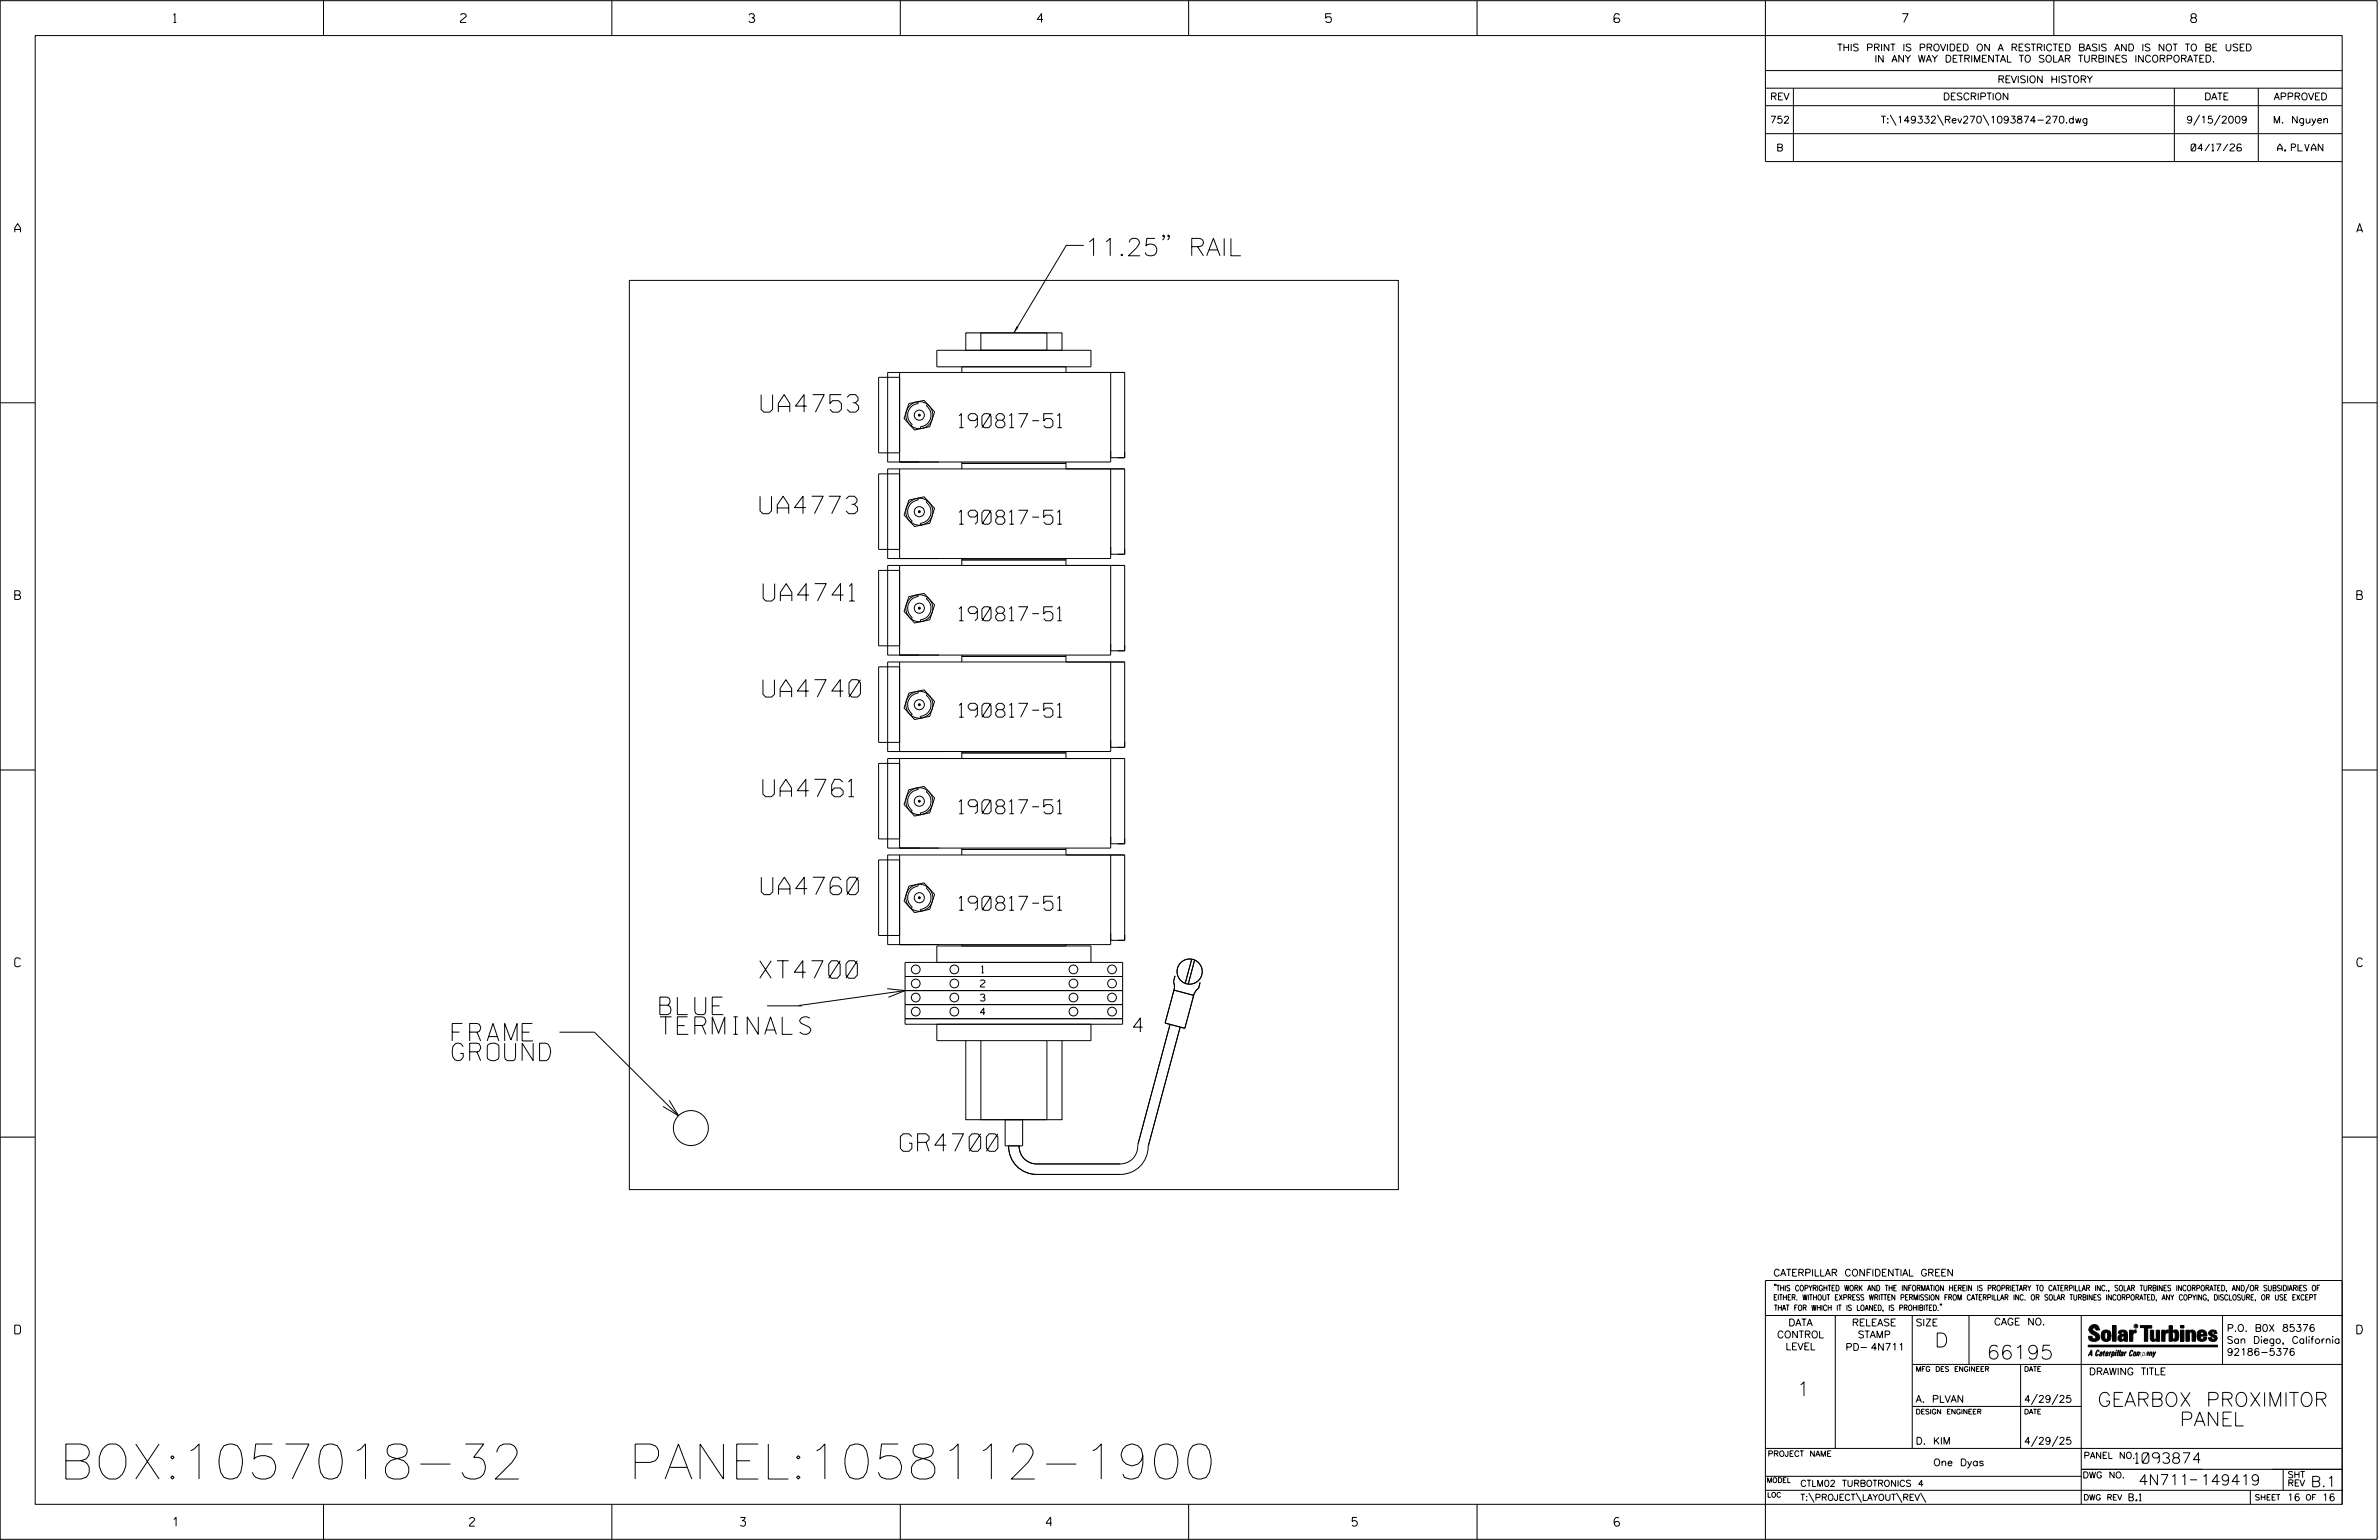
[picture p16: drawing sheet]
<svg xmlns="http://www.w3.org/2000/svg" width="864mm" height="559mm" viewBox="0 0 864 559" stroke-linecap="round" stroke-linejoin="round" font-family="sans-serif">
<defs><g id="words">
<g font-size="12.7">
<text x="21.5" y="536.7">BOX:1057018-32</text>
<text x="215.2" y="536.7">PANEL:1058112-1900</text>
</g>
<g font-size="6.3">
<text x="393.6" y="92.8">11.25&quot; RAIL</text>
<text x="276.3" y="149.5">UA4753</text>
<text x="275.9" y="186.4">UA4773</text>
<text x="277" y="218.1">UA4741</text>
<text x="277" y="253">UA4740</text>
<text x="276.9" y="289.1">UA4761</text>
<text x="276.4" y="324.6">UA4760</text>
<text x="275.8" y="355">XT4700</text>
<text x="239.5" y="368.2">BLUE</text>
<text x="164.2" y="377.7">FRAME</text>
<text x="239.5" y="375.3">TERMINALS</text>
<text x="164.2" y="384.9">GROUND</text>
<text x="326.9" y="417.7">GR4700</text>
</g>
<g font-size="5.1">
<text x="348.2" y="155.2">190817-51</text>
<text x="348.2" y="190.2">190817-51</text>
<text x="348.2" y="225.2">190817-51</text>
<text x="348.2" y="260.3">190817-51</text>
<text x="348.2" y="295.3">190817-51</text>
<text x="348.2" y="330.3">190817-51</text>
<text x="411.5" y="374.5">4</text>
<text x="702.3" y="488.8">D</text>
<text x="721.2" y="493.2">66195</text>
<text x="652.2" y="506.5">1</text>
<text x="761.4" y="510.3">GEARBOX PROXIMITOR</text>
<text x="791.3" y="517.4">PANEL</text>
</g>
<g font-size="3.8">
<text x="775.1" y="531">1093874</text>
<text x="776.3" y="538.9">4N711</text>
<text x="798.8" y="538.9">149419</text>
<text x="838.8" y="539.5">B.1</text>
</g>
<g font-size="3.2">
<text x="63" y="8.2">1</text>
<text x="167.2" y="8.2">2</text>
<text x="271.8" y="8.2">3</text>
<text x="376.5" y="8.2">4</text>
<text x="481.2" y="8.2">5</text>
<text x="690.6" y="8.2">7</text>
<text x="795.3" y="8.2">8</text>
<text x="5.4" y="84.3">A</text>
<text x="855.5" y="84.3">A</text>
<text x="5.4" y="217.5">B</text>
<text x="855.6" y="217.5">B</text>
<text x="5.4" y="350.8">C</text>
<text x="855.6" y="350.8">C</text>
<text x="5.4" y="484">D</text>
<text x="855.6" y="484">D</text>
<text x="62.8" y="553.8">1</text>
<text x="170.4" y="553.8">2</text>
<text x="268.8" y="553.8">3</text>
<text x="379.8" y="553.8">4</text>
<text x="490.8" y="553.8">5</text>
<text x="585.9" y="553.8">6</text>
</g>
<g font-size="2.5">
<text x="666.9" y="18.5">THIS PRINT IS PROVIDED ON A RESTRICTED BASIS AND IS NOT TO BE USED</text>
<text x="680.5" y="22.6">IN ANY WAY DETRIMENTAL TO SOLAR TURBINES INCORPORATED.</text>
<text x="725.1" y="30">REVISION HISTORY</text>
<text x="642.6" y="36.3">REV</text>
<text x="705.3" y="36.3">DESCRIPTION</text>
<text x="800.2" y="36.3">DATE</text>
<text x="825.4" y="36.3">APPROVED</text>
<text x="642.5" y="44.7">752</text>
<text x="682.8" y="44.7">T:\149332\Rev270\1093874-270.dwg</text>
<text x="793.7" y="44.7">9/15/2009</text>
<text x="825.1" y="44.7">M. Nguyen</text>
<text x="644.8" y="54.8">B</text>
<text x="795.4" y="54.8">04/17/26</text>
<text x="826.8" y="54.8">A. PLVAN</text>
<text x="356.3" y="353">1</text>
<text x="355.9" y="358.1">2</text>
<text x="355.9" y="363.2">3</text>
<text x="355.9" y="368.3">4</text>
<text x="643.8" y="463">CATERPILLAR CONFIDENTIAL GREEN</text>
<text x="645.1" y="485.5">CONTROL</text>
<text x="649.2" y="481.1">DATA</text>
<text x="672.3" y="481.1">RELEASE</text>
<text x="674.4" y="485.5">STAMP</text>
<text x="695.4" y="481.1">SIZE</text>
<text x="723.8" y="480.8">CAGE NO.</text>
<text x="808.4" y="483.1">P.O. B0X 85376</text>
<text x="648.2" y="489.8">LEVEL</text>
<text x="669.9" y="490">PD- 4N711</text>
<text x="808.4" y="487.5">San Diego, California</text>
<text x="808.4" y="491.8">92186-5376</text>
<text x="758.3" y="498.9">DRAWING TITLE</text>
<text x="695.4" y="508.9">A. PLVAN</text>
<text x="734.8" y="508.9">4/29/25</text>
<text x="695.4" y="524.1">D. KIM</text>
<text x="734.8" y="524.1">4/29/25</text>
<text x="701.8" y="531.9">One Dyas</text>
<text x="772.8" y="544.6">B.1</text>
<text x="830.2" y="544.6">16</text>
<text x="842.9" y="544.6">16</text>
</g>
<g font-size="2.3">
<text x="756.4" y="529.2">PANEL NO.</text>
<text x="653.5" y="539.4">CTLM02 TURBOTRONICS 4</text>
<text x="756" y="536.3">DWG NO.</text>
<text x="830.4" y="539.3">REV</text>
<text x="830.4" y="536.2">SHT</text>
<text x="653.5" y="544.5">T:\PROJECT\LAYOUT\REV\</text>
</g>
<g font-size="2">
<text x="643.8" y="468.4">&quot;THIS COPYRIGHTED WORK AND THE INFORMATION HEREIN IS PROPRIETARY TO CATERPILLAR INC., SOLAR TURBINES INCORPORATED, AND/OR SUBSIDIARIES OF</text>
<text x="643.8" y="471.8">EITHER. WITHOUT EXPRESS WRITTEN PERMISSION FROM CATERPILLAR INC. OR SOLAR TURBINES INCORPORATED, ANY COPYING, DISCLOSURE, OR USE EXCEPT</text>
<text x="644" y="475.6">THAT FOR WHICH IT IS LOANED, IS PROHIBITED.&quot;</text>
<text x="641.7" y="528.5">PROJECT NAME</text>
<text x="756.3" y="544.3">DWG REV</text>
<text x="818.5" y="544.3">SHEET</text>
<text x="836.9" y="544.3">OF</text>
</g>
<g font-size="1.8">
<text x="695.4" y="497.6">MFG DES ENGINEER</text>
<text x="734.8" y="497.6">DATE</text>
<text x="695.4" y="513.1">DESIGN ENGINEER</text>
<text x="734.8" y="513.1">DATE</text>
<text x="641.3" y="538">MODEL</text>
<text x="641.5" y="543.3">LOC</text>
</g>
<text font-size=".9" x="775.1" y="481.7">R</text>
</g></defs>
<g fill="none" stroke="#000" stroke-width=".36">
<path d="M.1 .2h862.8v558.4h-862.8zM12.8 12.9h837.4v533h-837.4zM117.4 .2v12.7M222.1 .2v12.7M326.8 .2v12.7M431.5 .2v12.7M536.2 .2v12.7M587.9 5.5l-.5-.5h-1l-.5 1v1.7l.5 .4h1l.6-.4v-.6l-.6-.5h-1l-.5 .5M640.9 .2v58.4h209.3M745.6 .2v12.7M640.9 25.6h209.3M640.9 32h209.3"/>
<path d="M640.9 38.3h209.3M651 32v26.6M789.3 32v26.6M819.8 32v26.6M640.9 48.5h209.3M686.2 41.7l2.1 3.8M703.3 41.7l2.2 3.8M719.9 41.7l2.1 3.8M798.5 41.7l-2.2 3.8M806 41.7l-2.2 3.8M393.4 89h-6.3l-19 31.8M422.7 85.6l-.4 .3-.3-.3 .3-.3 .4 .3v.6l-.7 .9"/>
<path d="M424.5 85.6l-.4 .3-.2-.3 .2-.3 .4 .3v.6l-.6 .9M228.5 101.7h279.1v330h-279.1zM326.6 136.9h-7.7v27.4h7.7M326.6 135.1v32.5M340.1 127.1h55.9v6h-55.9zM349.1 133.1v2M350.6 120.8h34.9v6.3h-34.9zM356.1 120.8h23.9v6.3h-23.9zM387 133.1v2M403.2 135.1v32.5h-81v-32.5h86.1v31h-5.1M.1 146.2h12.7M329.9 146.4l5.6-1.1 3.8 4.2-1.8 5.3-5.5 1.2-3.8-4.2z"/>
<path d="M333.3 145.8v.6a4.2 4.2 0 0 0-3.7 3.1 4.2 4.2 0 0 0 1.6 4.5l-.4 .6M336.7 146.7l-.4 .5a4.2 4.2 0 0 1 1.5 4.6 4.2 4.2 0 0 1-3.7 3.1l.1 .6M850.2 146.2h12.7M326.6 171.9h-7.7v27.5h7.7M326.6 170.1v32.6M349.1 167.6v2.5M349.1 168.1h37.9M387 167.6v2.5M403.2 170.1v32.6h-81v-32.6h86.1v31h-5.1M329.9 181.5l5.6-1.2 3.8 4.2-1.8 5.4-5.5 1.2-3.8-4.2zM333.3 180.8v.6a4.3 4.3 0 0 0-3.7 3.1 4.3 4.3 0 0 0 1.6 4.6l-.4 .5M336.7 181.8l-.4 .5a4.2 4.2 0 0 1 1.5 4.5 4.2 4.2 0 0 1-3.7 3.1l.1 .6"/>
<path d="M326.6 207h-7.7v27.4h7.7M326.6 205.2v32.5M329.9 216.5l5.6-1.2 3.8 4.2-1.8 5.4-5.5 1.2-3.8-4.2zM333.3 215.8v.7a4.3 4.3 0 0 0-3.7 3 4.3 4.3 0 0 0 1.6 4.6l-.4 .5M336.7 216.8l-.4 .5a4.2 4.2 0 0 1 1.5 4.6 4.2 4.2 0 0 1-3.7 3l.1 .7M349.1 202.7v2.5M349.1 203.2h37.9M387 202.7v2.5M403.2 205.2v32.5h-81v-32.5h86.1v30.9h-5.1M349.1 237.7v2.5M349.1 238.2h37.9M387 237.7v2.5"/>
<path d="M326.6 242h-7.7v27.4h7.7M326.6 240.2v32.5M329.9 251.5l5.6-1.2 3.8 4.2-1.8 5.4-5.5 1.2-3.8-4.2zM333.3 250.8v.7a4.2 4.2 0 0 0-3.7 3.1 4.2 4.2 0 0 0 1.6 4.5l-.4 .5M336.7 251.8l-.4 .5a4.2 4.2 0 0 1 1.5 4.6 4.2 4.2 0 0 1-3.7 3l.1 .7M403.2 240.2v32.5h-81v-32.5h86.1v31h-5.1M.1 279.4h12.7M326.6 277h-7.7v27.4h7.7M326.6 275.2v32.5M349.1 272.7v2.5M349.1 273.2h37.9M387 272.7v2.5"/>
<path d="M403.2 275.2v32.5h-81v-32.5h86.1v31h-5.1M850.2 279.4h12.7M329.9 286.5l5.6-1.1 3.8 4.2-1.8 5.3-5.5 1.2-3.8-4.2zM333.3 285.9v.6a4.2 4.2 0 0 0-3.7 3.1 4.2 4.2 0 0 0 1.6 4.5l-.4 .5M336.7 286.8l-.4 .5a4.2 4.2 0 0 1 1.5 4.6 4.2 4.2 0 0 1-3.7 3.1l.1 .6M326.6 312h-7.7v27.4h7.7M326.6 310.2v32.6M349.1 307.7v2.5M349.1 308.2h37.9M387 307.7v2.5M403.2 310.2v32.6h-81v-32.6h86.1v31h-5.1M329.9 321.6l5.6-1.2 3.8 4.2-1.8 5.4-5.5 1.2-3.8-4.2z"/>
<path d="M333.3 320.9v.6a4.3 4.3 0 0 0-3.7 3.1 4.3 4.3 0 0 0 1.6 4.5l-.4 .6M336.7 321.8l-.4 .6a4.2 4.2 0 0 1 1.5 4.5 4.2 4.2 0 0 1-3.7 3.1l.1 .6M322.1 358.7l6.4 .7-6 2.5M328.5 349.2h79v22.5h-79zM328.5 354.3h79M349.1 342.8v.5M387 342.8v.5M396 349.2v-5.9h-55.9v5.9M407.5 359.4h-79l-38.6 5.5M426.2 359.3l7.1 1.9-3.2 11.9-7.2-1.9zM426.5 354.1l-.5 2.1 .3 1.8-.3 1.7M432.6 348.1l-2.4 8.7"/>
<path d="M433.7 348.4l-2.4 8.7M435.6 356.5l-.5 2.1-1.3 1.3-.6 1.8M203.1 374.5h12.7l30.5 30.3M278.5 365h12.6M328.5 369.6h79M328.5 364.5h79M350.6 377.6v28.7h34.9v-28.7M356.1 377.6v28.7h23.9v-28.7M396 371.7v5.9h-55.9v-5.9M424.7 371.7l-11.6 43.3a6.7 6.7 0 0 1-6.5 7.3h-30.3a6.3 6.3 0 0 1-6.3-6.5M428.4 372.7l-11.6 43.3a10.1 10.1 0 0 1-10.2 10.2h-30.3a10.1 10.1 0 0 1-10.2-10.4M242.9 399.2l3.4 5.6-5.6-3.3"/>
<path d="M.1 412.6h12.7M364.9 406.3h6.3v9.5h-6.3zM850.2 412.6h12.7M640.9 477.3h209.3M644.2 466.1l-.1 .4M644.7 466.1l-.2 .4M666.2 477.3v48.3M694.2 477.3v48.3M704.4 473.3l-.1 .4M704.8 473.3l-.1 .4M714.8 477.3v17.8M755.5 477.3v68.6"/>
<path d="M806.8 477.3v17.8M816.5 466l-1.4 3.1M850.2 464.6h-209.3v94M850.2 464.8v81.1M694.2 495.1h156M733.5 495.1v30.5M758.6 481.4a2.02 2.02 0 0 1 3.1-.1l.5 1.3h-1.3l-.2-.6-.4-.2-.6 .1-.1 .4 .4 .7a2.46 2.46 0 0 1 2.2 2.9 2.83 2.83 0 0 1-3.8 .3l-.3-1.3h1.3l.2 .7 .6 .3 .5-.2 .2-.5-.4-.6-1.9-1.2-.4-.9zM759.2 491.3h-.7l.7-1.2v1.9h.2l-.1-2.1-1.3 2.1 .5-.5h.7M761.3 490l.3-.2 .4 .3-.1 .3-.3-.4-.4 .3-.3 1.6h.4l.4-.5-.3 .6-.4 .1-.3-.4zM762.6 490.6l.5-.1-.1 1.4h-.9a.74 .74 0 0 1 .9-.8l-.3 .7-.5 .1 .2-.5 .6-.2v-.5l-.7 .2zM763 483.2a2.17 2.17 0 0 1 3.1 0l.3 1.4-.3 1.5a2.17 2.17 0 0 1-3.1 0l-.3-1.5zM763.6 490.5l.4-.4 .2 .6h-.3l-.3 .9 .2 .4-.3-.1z"/>
<path d="M764.1 483.7l.5-.4 .4 .3v2.2l-.4 .2-.5-.2zM764.6 491.1l.6 .2v-.7l-.4-.1-.4 .6-.1 .8h.6M764.6 491.1l-.1 .8h.4M764.6 482.6v.8M764.8 490.7l.4 .1v.3h-.6zM765 491.5l-.1 .4zM766 490.5l-.5 1.5zM766 490.8l.4-.3-.4 .4M766.9 481h1.3v5.7h-1.3zM767 490.8l.5 .1-.3 .8-.4 .2zM767.3 490.5h-.5l-.5 2M767.3 490.5a.8 .8 0 0 1 .2 1 .8 .8 0 0 1-.9 .4l-.1 .6"/>
<path d="M767.3 490.5l-.1 .2M768.1 490.5l-.4 1.5zM768.2 489.9h.3l-.1 .2h-.2zM769 489.9l-.5 2.1zM769.7 489.9l-.6 2.1zM770.1 491.4l.5-.3-.5 .8zM770.4 491.9h.1M770.6 491.1l.1-.4-.7 .2 .1-.3 .6-.1 .2 .3-.5 1.1M770.6 491.1a.74 .74 0 0 0-.8 .8h.6M771 484.8h-.7l-.3 .6 .4 .7 .5-.3 .1-2.4h-.8l-.1 .4h-1.2a1.71 1.71 0 0 1 1.8-1.3 1.71 1.71 0 0 1 1.6 1.4v2.8h-1.1l-.1-.6M771 484.2l-1.5 .1a1.41 1.41 0 0 0 0 2.4l.5 .1 1.1-.7M771.2 486.1h-.1"/>
<path d="M771.4 490.5l.1 .3 .4-.3-.9 1.5zM771.5 490.8h.1M773 482.7h1.2v.5l.5-.5 .7-.1v1h-.6l-.5 .4-.1 2.7h-1.2zM773.3 490.3l.6-.4 .4 .2-.1 .4-.3-.4a1.28 1.28 0 0 0-.5 1.8l.6-.4-.1 .4-.8 .1zM774.7 490.8l.5-.3a.88 .88 0 0 1 .2 .9 .88 .88 0 0 1-.7 .7l-.2-.2zM774.8 490.9h.5l-.3 1h-.3l-.2-.2zM775.2 490.5l-.1 .2M776.8 481h4.3v.9h-1.5v4.8h-1.3M776.8 490.6l-.8 .2v-.3l-.4 1.5 .8-1.3v1.3l.3-1.2M779.3 491.1h.4M779.6 490.5h.3l-.3 1.4M779.6 490.7h.2l-.1 .4"/>
<path d="M779.7 491.1l-.1 .4M779.7 491.1l-.4 .2M780.1 492l.4-1.5 .1 .3 .3-.3 .3 .2-.3 1.3v-1.3l-.7 1.3M780.6 482.7h1.2v2.7l.1 .4 .4 .3 .4-.7v-2.7h1.2l.1 4h-1.3v-.5l-1.1 .6-.7-.3-.3-.7zM781.6 492.5l1-2-.8 1.3-.2-1.3-.2 2M784.7 482.7h1.2v.5l.5-.5 .7-.1v1h-.5l-.6 .4-.1 2.7h-1.2zM787.4 481h1.2v2a1.4 1.4 0 0 1 2.2 .2l.1 1.4-.4 1.9-1.5 .1-.4-.5v-1l.5 .9 .5-.3v-2.1l-.5-.4-.5 .7v2.8h-1.2zM791.5 482.7h1.3v4h-1.3zM791.5 481h1.3v.9h-1.3zM793.5 482.7h1.3v.4l.7-.5 1.1 .2 .4 .6v3.3h-1.2l-.3-3.4-.7 .2v3.2h-1.3zM794.8 483.1h.1M797.7 483.2a1.92 1.92 0 0 1 2.4-.5 1.92 1.92 0 0 1 1 2.1h-2.3v.8l.6 .5 .5-.3v-.5h1.2a1.83 1.83 0 0 1-2.1 1.4 1.83 1.83 0 0 1-1.5-2.1z"/>
<path d="M798.8 484.2v.6M799.1 483.4h.6l.2 .8h-1.1zM804.6 482.9a1.84 1.84 0 0 0-2.9 .8 3.3 3.3 0 0 0 2.2 1.9l-.5 .5-.4-.3-.1-.4h-1.2l.1 .6a1.92 1.92 0 0 0 2.9 .4M804.9 483.8h-1.2l-.2-.6-.5 .1-.1 .3 .1 .3 1.8 .9M805.1 488.1h-47.1v.6h47.1M694.2 510.3h61.3M739.6 505.8l-2.2 3.9M747.1 505.8l-2.2 3.9M640.9 525.6h209.2M640.9 535.7h114.6M739.6 521.1l-2.2 3.8M747.1 521.1l-2.2 3.8"/>
<path d="M755.5 533.2h94.7M795 537h2.6M828.8 533.2v7.6M117.4 545.9v12.7M222.1 545.9v12.7M326.8 545.9v12.7M431.5 545.9v12.7M536.2 545.9v12.7M640.9 540.8h209.3M656.6 541.7l2 3.5M673.8 541.7l1.9 3.5M688.4 541.7l2 3.5"/>
<path d="M697.2 541.7l1.9 3.5M816.9 541v4.9"/>
<circle cx="333.7" cy="150.6" r=".36"/>
<circle cx="333.7" cy="150.6" r="1.84"/>
<circle cx="333.7" cy="150.6" r="4.9"/>
<circle cx="333.7" cy="185.7" r=".35"/>
<circle cx="333.7" cy="185.7" r="1.83"/>
<circle cx="333.7" cy="185.7" r="4.9"/>
<circle cx="333.7" cy="220.7" r=".36"/>
<circle cx="333.7" cy="220.7" r="4.9"/>
<circle cx="333.7" cy="220.7" r="1.83"/>
<circle cx="333.7" cy="255.7" r="4.9"/>
<circle cx="333.7" cy="255.7" r="1.83"/>
<circle cx="333.7" cy="255.7" r=".35"/>
<circle cx="333.7" cy="290.7" r=".36"/>
<circle cx="333.7" cy="290.7" r="1.84"/>
<circle cx="333.7" cy="290.7" r="4.9"/>
<circle cx="333.7" cy="325.8" r=".36"/>
<circle cx="333.7" cy="325.8" r="1.83"/>
<circle cx="333.7" cy="325.8" r="4.9"/>
<circle cx="332.4" cy="351.8" r="1.59"/>
<circle cx="332.4" cy="356.9" r="1.59"/>
<circle cx="346.4" cy="351.8" r="1.59"/>
<circle cx="346.4" cy="356.9" r="1.59"/>
<circle cx="389.7" cy="351.8" r="1.59"/>
<circle cx="389.7" cy="356.9" r="1.59"/>
<circle cx="403.7" cy="351.8" r="1.59"/>
<circle cx="403.7" cy="356.9" r="1.59"/>
<circle cx="431.8" cy="352.5" r="4.6"/>
<circle cx="332.4" cy="367.1" r="1.59"/>
<circle cx="332.4" cy="362" r="1.58"/>
<circle cx="346.4" cy="367.1" r="1.59"/>
<circle cx="346.4" cy="362" r="1.58"/>
<circle cx="389.7" cy="367.1" r="1.59"/>
<circle cx="389.7" cy="362" r="1.59"/>
<circle cx="403.7" cy="367.1" r="1.59"/>
<circle cx="403.7" cy="362" r="1.59"/>
<circle cx="250.8" cy="409.3" r="6.3"/>
<circle cx="775.4" cy="481.2" r=".69"/>
</g>
<g fill="#000">
<path d="M369 118.4l.7 .4-1.6 2zM768.1 490.5l-.4 1.5zM768.2 489.9h.3l-.1 .2h-.2zM769 489.9l-.5 2.1zM769.7 489.9l-.6 2.1zM791.5 481h1.3v.9h-1.3zM791.5 482.7h1.3v4h-1.3zM758 488.1h47.1v.6h-47.1z"/>
<path d="M759.2 489.9l-1.2 2.1 .5-.5h.7v.5h.2zM759.2 490.1v1.2h-.7z" fill-rule="evenodd"/>
<path d="M758.6 481.4a2.02 2.02 0 0 1 3.1-.1l.5 1.3h-1.3l-.2-.6-.4-.2-.6 .1-.1 .4 .4 .7a2.46 2.46 0 0 1 2.2 2.9 2.83 2.83 0 0 1-3.8 .3l-.3-1.3h1.3l.2 .7 .6 .3 .5-.2 .2-.5-.4-.6-1.9-1.2-.4-.9z" fill-rule="evenodd"/>
<path d="M761.3 490l.3-.2 .4 .3-.1 .3-.3-.4-.4 .3-.3 1.6h.4l.4-.5-.3 .6-.4 .1-.3-.4z" fill-rule="evenodd"/>
<path d="M762.6 490.6l.5-.1-.1 1.4h-.9a.74 .74 0 0 1 .9-.8l-.6 .3-.2 .5 .5-.1 .3-.6v-.5l-.7 .2z" fill-rule="evenodd"/>
<path d="M763.6 490.5l.4-.4 .2 .6h-.3l-.3 .9 .2 .4-.3-.1z" fill-rule="evenodd"/>
<path d="M764.8 490.5l.5 .3-.1 .5h-.6l.6-.2v-.3l-.4-.1-.3 1.2h.4l.3-.4-.6 .6-.3-.2v-.4z" fill-rule="evenodd"/>
<path d="M763 483.2a2.17 2.17 0 0 1 3.1 0l.3 1.4-.3 1.5a2.17 2.17 0 0 1-3.1 0l-.3-1.5zM764.1 483.7v2.1l.5 .2 .4-.2v-2.2l-.4-.3z" fill-rule="evenodd"/>
<path d="M766 490.5v.3l.4-.1-.4 .2-.5 1.1z" fill-rule="evenodd"/>
<path d="M766.8 490.5l-.5 2 .3-.6a.71 .71 0 0 0 .9-.5 .71 .71 0 0 0-.4-.9zM767 490.8l.5 .1-.3 .8-.4 .2z" fill-rule="evenodd"/>
<path d="M766.9 481h1.3v5.7h-1.3z" fill-rule="evenodd"/>
<path d="M770.1 490.6l.6-.1 .2 .3-.4 1.2-.5 .1-.2-.5 .3-.5h.5l-.7 .5v.3l.4-.1 .4-.9-.5-.2-.2 .2z" fill-rule="evenodd"/>
<path d="M769.4 482.8l-.5 1h1.2l.1-.4h.8v.8l-1.5 .1a1.41 1.41 0 0 0 0 2.4l.5 .1 1.1-.7 .1 .6h1.1v-2.8a1.79 1.79 0 0 0-2.4-1.2zM770.3 484.8h.7l-.1 1-.5 .3-.4-.7z" fill-rule="evenodd"/>
<path d="M771.4 490.5l.1 .3 .4-.3-.9 1.5z" fill-rule="evenodd"/>
<path d="M773 482.7h1.2v.5l.5-.5 .7-.1v1h-.6l-.5 .4-.1 2.7h-1.2z" fill-rule="evenodd"/>
<path d="M773.3 490.3l.6-.4 .4 .2-.1 .4-.3-.4a1.28 1.28 0 0 0-.5 1.8l.6-.4-.3 .5h-.6z" fill-rule="evenodd"/>
<path d="M774.7 490.8l-.2 1.1h.7a.96 .96 0 0 0 0-1.4zM774.8 490.9h.5l-.1 .6-.5 .4-.2-.2z" fill-rule="evenodd"/>
<path d="M776 490.5v.3l.4-.3 .2 .3 .7-.2-.3 1.4v-1.3l-.6 1.3v-1.3l-.8 1.3z" fill-rule="evenodd"/>
<path d="M776.8 481h4.3v.9h-1.5v4.8h-1.3v-4.8h-1.5z" fill-rule="evenodd"/>
<path d="M777.9 490.5l-.5 2 .3-.6a.71 .71 0 0 0 .9-.5 .71 .71 0 0 0-.4-.9zM778.1 490.8l.3-.1 .1 .4-.5 .8-.2-.5z" fill-rule="evenodd"/>
<path d="M779.3 490.6l.6-.1-.3 1.5-.7-.1a.67 .67 0 0 1 .8-.8l-.6 .3-.1 .5 .4-.1 .4-.9-.4-.2-.3 .2z" fill-rule="evenodd"/>
<path d="M780.5 490.5l.1 .3 .3-.3 .3 .2-.3 1.3v-1.3l-.8 1.3z" fill-rule="evenodd"/>
<path d="M780.6 482.7h1.2v2.7l.1 .4 .4 .3 .4-.7v-2.7h1.2l.1 4h-1.3v-.5l-1.1 .6-.7-.3-.3-.7z" fill-rule="evenodd"/>
<path d="M781.6 490.5l.2 1.3 .8-1.3-1.2 2z" fill-rule="evenodd"/>
<path d="M784.7 482.7h1.2v.5l.5-.5 .7-.1v1h-.5l-.6 .4-.1 2.7h-1.2z" fill-rule="evenodd"/>
<path d="M787.4 481h1.2v2a1.4 1.4 0 0 1 2.2 .2l.1 1.4-.4 1.9-1.5 .1-.4-.5v-1l.5 .9 .5-.3v-2.1l-.5-.4-.5 .7v2.8h-1.2z" fill-rule="evenodd"/>
<path d="M793.5 482.7h1.3v.4a1.29 1.29 0 0 1 2.2 .3v3.3h-1.2l-.3-3.4-.7 .2v3.2h-1.3z" fill-rule="evenodd"/>
<path d="M797.7 483.2a1.92 1.92 0 0 1 2.4-.5 1.92 1.92 0 0 1 1 2.1h-2.3v.8l.6 .5 .5-.3v-.5h1.2a1.83 1.83 0 0 1-2.1 1.4 1.83 1.83 0 0 1-1.5-2.1zM799.1 483.4l-.3 .8h1.1l-.2-.8z" fill-rule="evenodd"/>
<path d="M801.9 483.2a1.94 1.94 0 0 1 3 .1v.5h-1.2l-.2-.6-.5 .1-.1 .3 .1 .3 1.8 .9a1.2 1.2 0 0 1 .1 1.3 1.2 1.2 0 0 1-1.2 .7l-1.6-.4-.4-1h1.2l.1 .4 .4 .3 .5-.5a3.3 3.3 0 0 1-2.2-1.9z" fill-rule="evenodd"/>
<circle cx="333.7" cy="150.6" r=".36"/>
<circle cx="333.7" cy="185.7" r=".35"/>
<circle cx="333.7" cy="220.7" r=".36"/>
<circle cx="333.7" cy="255.7" r=".35"/>
<circle cx="333.7" cy="290.7" r=".36"/>
<circle cx="333.7" cy="325.8" r=".36"/>
<circle cx="761.4" cy="492" r=".07"/>
<circle cx="762.2" cy="485.1" r=".07"/>
<circle cx="769.3" cy="492" r=".07"/>
<circle cx="773.1" cy="486.7" r=".07"/>
<circle cx="791.5" cy="486.7" r=".07"/>
<circle cx="791.5" cy="481" r=".07"/>
<circle cx="794.8" cy="486.7" r=".07"/>
</g>
<use href="#words"/>
</svg>
